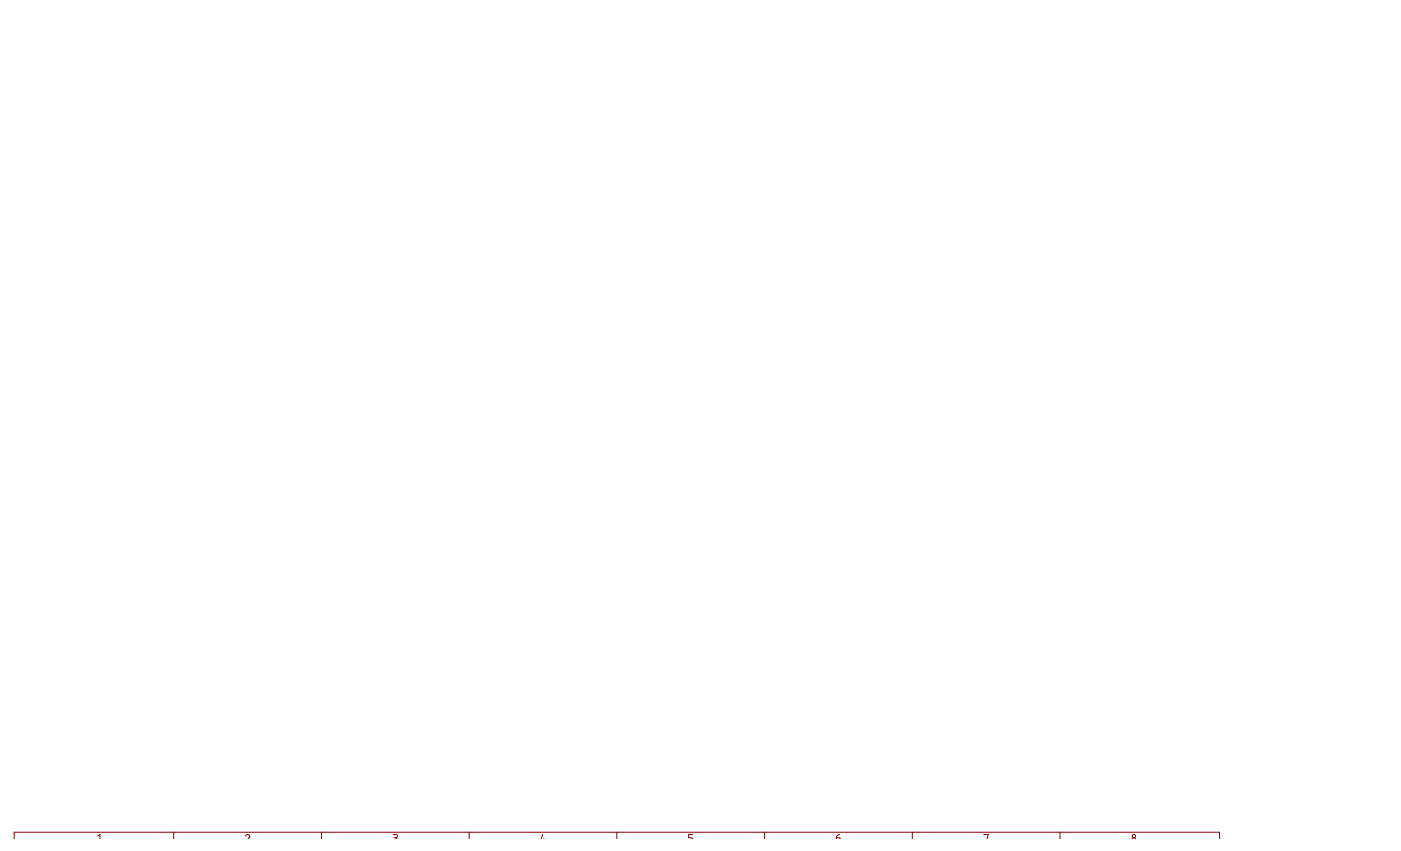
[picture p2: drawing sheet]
<svg xmlns="http://www.w3.org/2000/svg" width="356mm" height="216mm" viewBox="0 0 356 216" stroke-linecap="round" stroke-linejoin="round" font-family="sans-serif">
<g fill="none" stroke="#800000" stroke-width=".25">
<path d="M3.6 212.8v-1.7h306v1.7M24.8 212.1l.6-.4v1.1M44.1 211.1v1.7M62.3 212.1a.55 .55 0 0 1 .9-.3 .55 .55 0 0 1-.2 1M81.6 211.1v1.7M99.8 211.7h.6a.42 .42 0 0 1 .5 .4 .42 .42 0 0 1-.5 .4h-.4M100.3 212.5l.4 .3M119.1 211.1v1.7M137.7 211.7l-.3 1.1M138 212.7v.1M156.6 211.1v1.7M175.9 211.7h-1.1v.8h.6l.4 .3"/>
<path d="M194.1 211.1v1.7M212.3 212.5h.6l.4 .3M212.3 212.5v.3M213.1 211.7l-.5 .2-.3 .6M231.6 211.1v1.7M249.8 211.9v-.2h1l-.2 1.1M269 211.1v1.7M287.4 212.8l.3-.2 .5 .2"/>
<circle cx="287.8" cy="212.1" r=".42"/>
</g>
</svg>
